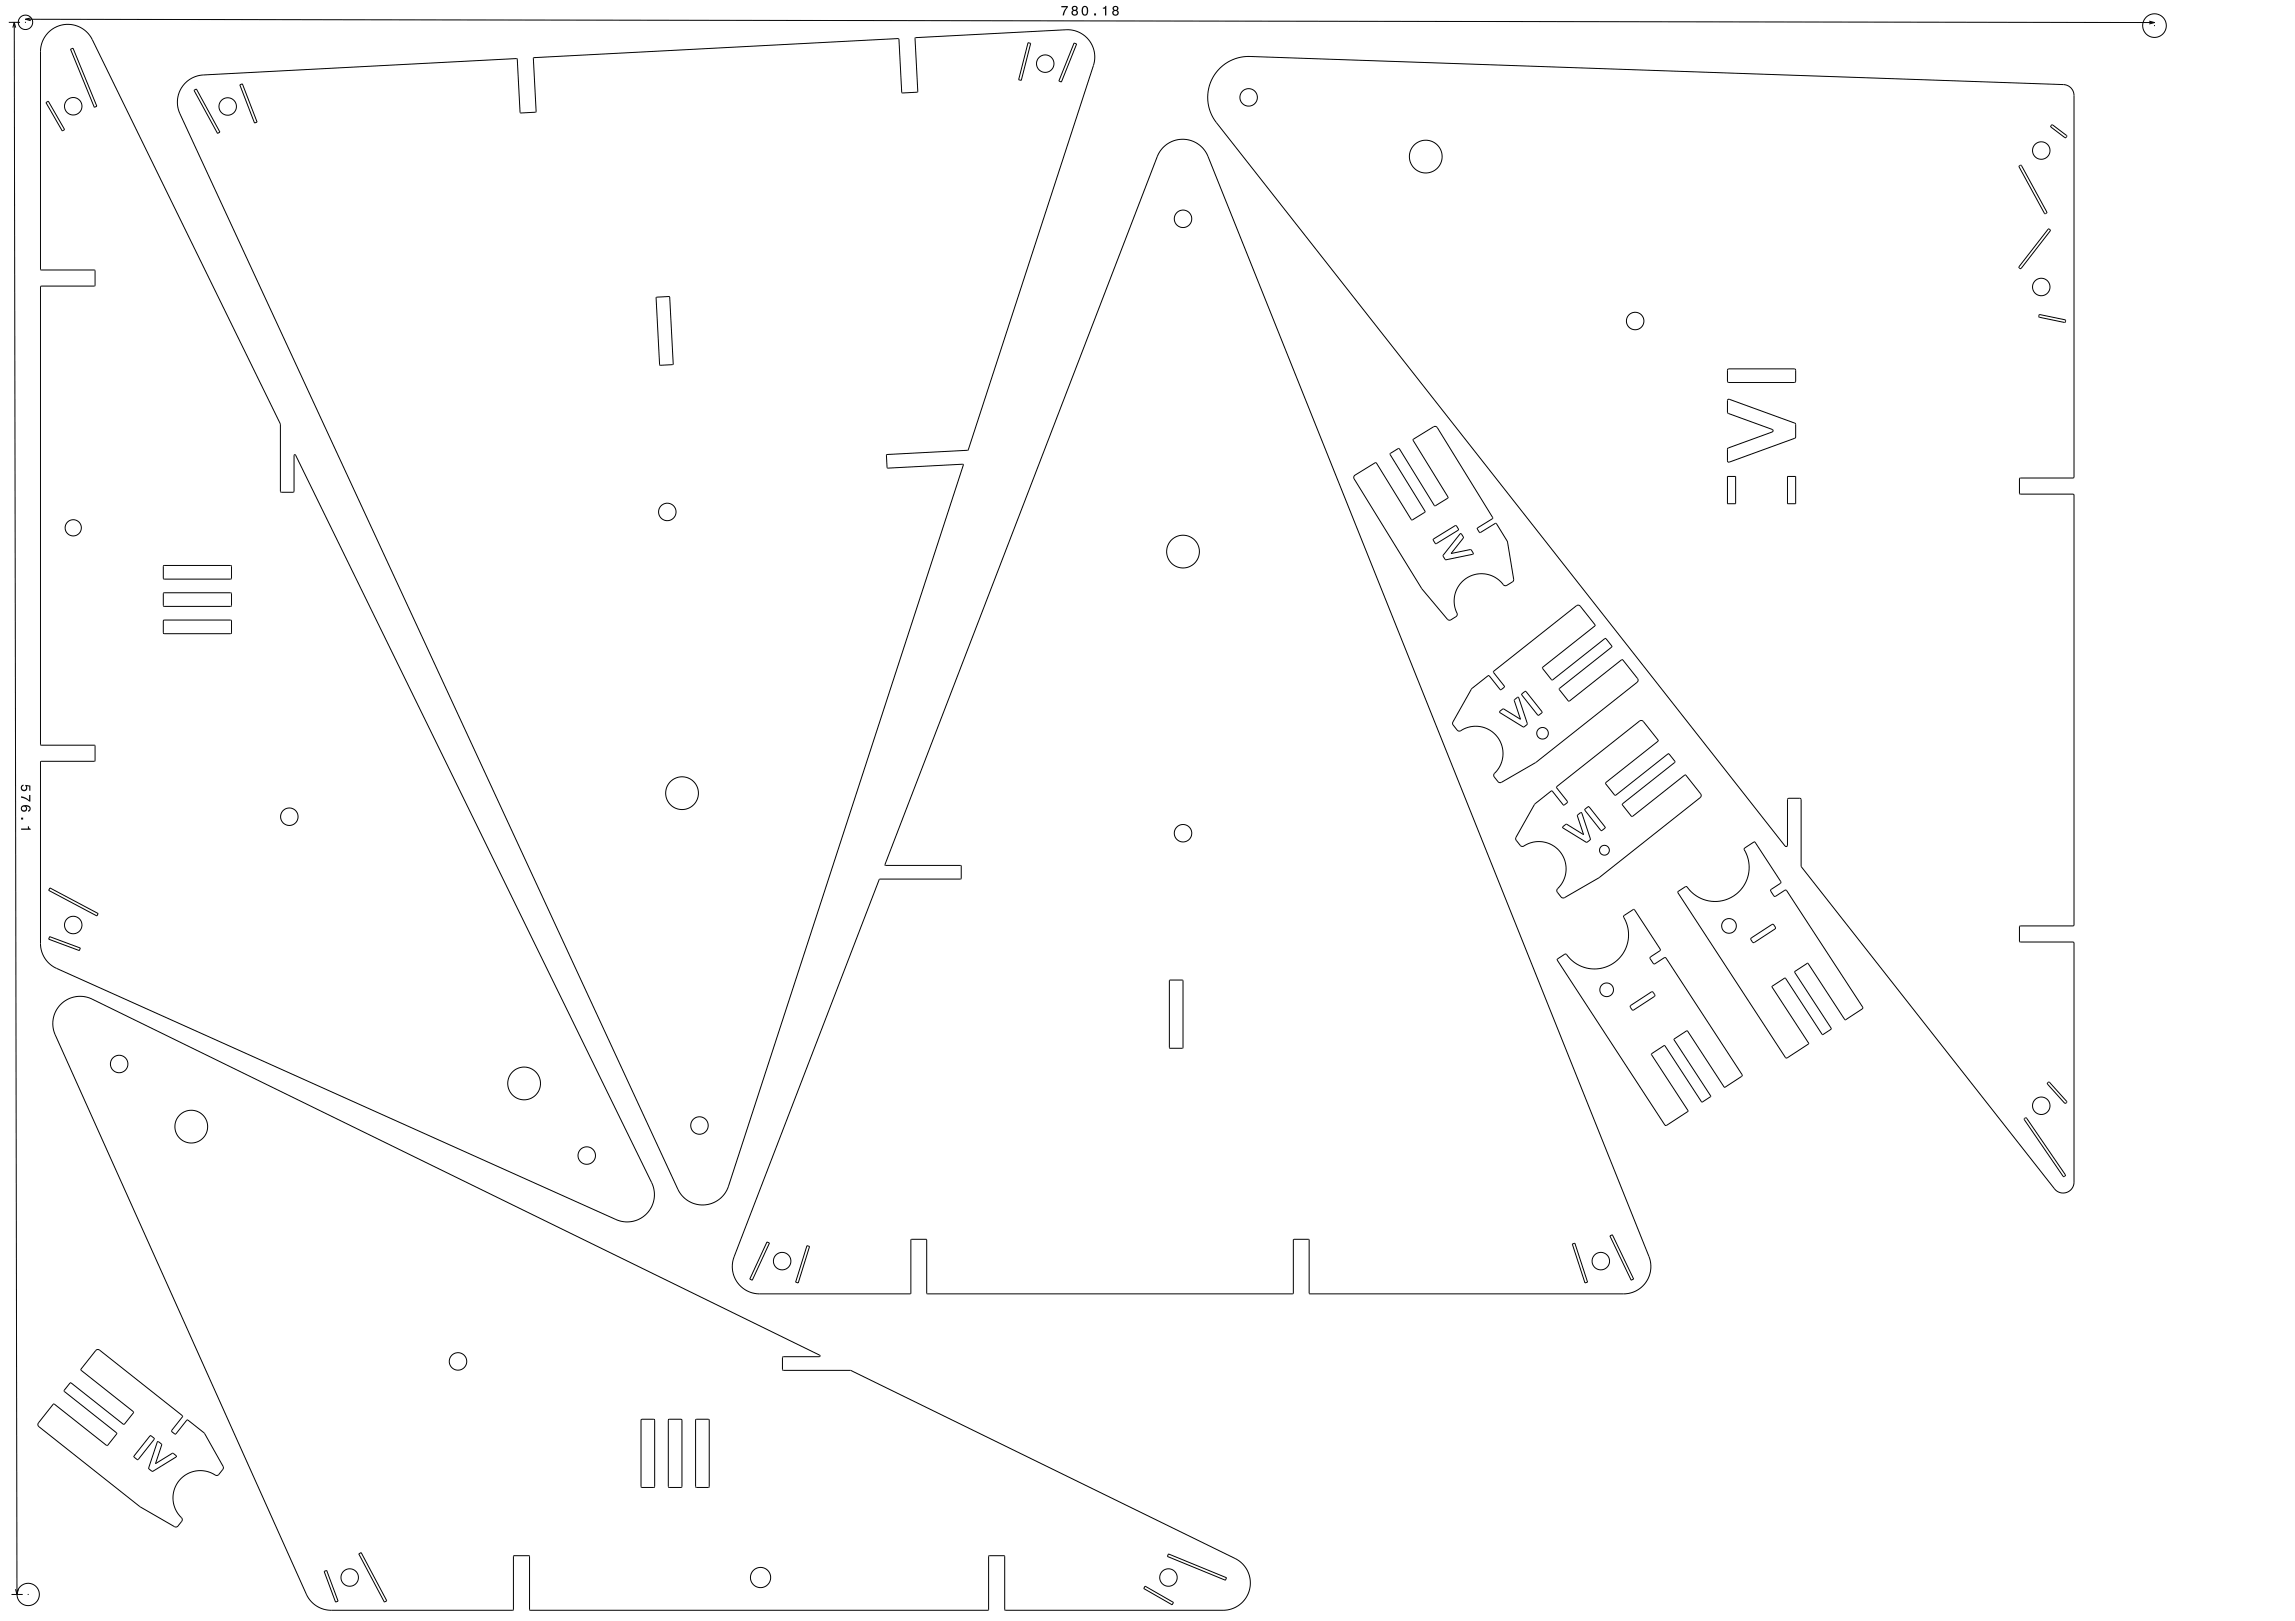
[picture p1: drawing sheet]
<svg xmlns="http://www.w3.org/2000/svg" width="841mm" height="594mm" viewBox="0 0 841 594" stroke-linecap="round" stroke-linejoin="round" font-family="sans-serif">
<g fill="none" stroke="#000" stroke-width=".37">
<path d="M5.2 8.2l1 576.1M5.7 10.1l-.5-1.9-.5 1.9M7.3 8.2h-4.1M9.3 7.1l780.2 1.2M11.3 6.5l-2 .6 2 .5M17.8 11.8l1.9-1.5 2.1-.9 2.4-.5 2.3 .2 2.1 .6 2.2 1.2 1.7 1.5 1.3 2.1 68.9 140.8 .1 25 4.7 .1 .3-.3v-13.2l.3-.3 130.8 267 .9 3.6-.1 2-.5 1.9-1.9 3.2-1.4 1.4-1.7 1.1-1.9 .6-2.2 .4-2.2-.2-2.2-.7-205.2-92.1-2.6-1.9-2.1-2.8-.7-2.1-.3-2.3 .1-66.6 19.7-.1 .2-.2-.1-5.7h-19.7l-.2-.2v-167.9l.2-.2h19.6l.2-.2-.1-5.6-19.7-.1-.2-.2v-80.1l.9-3.7zM25.8 18l1-.3 8.7 21.2-.9 .4zM376.7 15.6l1 .3-3.5 13.6-.9-.3zM393.6 15.8l.9 .3-5.6 14-.9-.4zM787.6 7.7l1.9 .6-1.9 .5M16.8 37.6l.9-.5 6 10.4-.9 .5zM68 30.3l2.9-1.9 3.3-.9 115.1-6 .3 .1 1 19.6 .2 .2 5.7-.4-1.1-19.7 .2-.2 133.6-7 .2 .2 1 19.6 .2 .2 5.7-.4-1-19.7 .2-.2 56-2.9 2.5 .4 2.5 1.1 2.1 1.8 1.5 2.3 1 3.5-.3 3.7-46 141.2-30 1.8 .3 4.7 .2 .1 27.5-1.4 .2 .3-86 264.2-.8 1.8-1.1 1.7-1.7 1.5-1.7 1-1.9 .7-2 .2-2-.1-1.9-.5-3.2-1.9-1.3-1.5-1-1.7-182.5-394.1-.8-2.9v-3l1-2.9z"/>
<path d="M71.1 33.1l.9-.5 8.6 15.8-.9 .5zM87.9 31.1l.9-.4 5.4 14-.9 .4zM447 25l2.3-1.8 2.9-1.5 2.9-.8 3-.2 298.1 10.3a4 4 0 0 1 3.8 4v139.9l-.3 .3h-19.4l-.3 .3v5.3l.3 .3h19.4l.3 .3v157.6l-.3 .3h-19.4l-.3 .3v5.3l.3 .3h19.4l.3 .3v87.7a4 4 0 0 1-2.7 3.8 4 4 0 0 1-4.4-1.4l-92.8-118-.1-24.8-.5-.3h-4l-.5 .5v16.7l-.2 .4-.5 .1-208.7-265.5-1.4-2.1-1-2.6-.5-2.6-.1-2.8 .5-2.7 .8-2.4 1.3-2.4zM426.1 54.1l2-1.5 2.2-1.1 2.5-.4 2.5 .1 2.3 .8 2.1 1.3 1.8 1.8 1.2 2.2 161.5 403.1 .6 1.9 .2 2-.8 3.7-2.1 3.1-1.5 1.3-1.7 .9-2 .6-1.9 .2h-115.1l-.2-.2v-19.6l-.2-.2-5.5 .1-.1 19.7-.2 .2h-133.9l-.2-.2v-19.6l-.2-.2-5.6 .1v19.7l-.2 .2h-56.1l-2.7-.6-2.4-1.3-2-2-1.2-2.1-.8-3.6 .1-2 .5-2 53.2-138.3 30-.2v-4.7l-.1-.2h-27.6l-.2-.2 99.7-259.5 .9-1.7zM751.8 45.8h.4l5.1 3.8-.2 .8h-.4l-5.1-3.8zM740 60.7h.8l9.3 17-.2 .4-.7 .1-9.3-17.1zM750.5 84l.4-.1 .4 .7-10.6 13.8h-.5l-.3-.7zM240.4 109l4.8-.3 .2 .1 1.3 24.6-.2 .2-4.6 .3-.2-.2zM747.3 115.3l9.4 1.9 .2 .7-.4 .3-9.2-1.9-.2-.4zM633.1 135.4l.4-.2h24.1l.4 .5v4l-.5 .5h-24l-.5-.5zM633.2 146.4l.5-.1 24.1 8.8 .2 .4-.1 5-24.2 8.8h-.5l-.2-.4 .1-4.6 16.3-6 .3-.6-.3-.3-16.2-5.9-.2-.5v-4.2zM496.4 174.3l7.6-4.8 .4 .1 12.8 20.8 .4 .1 4.5-2.8 .1-.4-12.8-21 3-1.9 .4 .1 12.8 20.7 .4 .1 4.5-2.8 .1-.4-12.8-21 7.6-4.8 1 .1 20.6 33.3-.1 .4-5.4 3.3-.1 .4 .7 1.2 .4 .1 5.7-3.4 4.2 6.7 2.3 14-.3 .7-2.2 1.4a2.18 2.18 0 0 1-2.3-1.4l-2.7-1.9-3.3-.9-3.5 .2-3.2 1.5-2.3 2.2-1.6 3.1-.4 3.4 .8 3.4a1.27 1.27 0 0 1-.2 1.9l-2 1.2-.9-.1-9.5-11.3-24.9-40.3-.1-.6z"/>
<path d="M633 174.6h3v10h-3zM655 174.6h3v10h-3zM525.3 197.5l8-4.9 .4 .1 .7 1.2-.1 .4-8 4.9-.4-.1-.7-1.2zM535.1 195.6l.4 .1 .7 1.5-4.5 5.6 7.3-1.4 .9 1.6-10.2 2.1-.9-1.6zM59.9 217.3l24.6-.1 .3 .3v4.4l-.3 .3h-24.4l-.3-.3zM59.9 207.3l24.6-.1 .3 .3v4.4l-.3 .3h-24.4l-.3-.3zM59.9 227.3l24.6-.1 .3 .3v4.4l-.3 .3h-24.4l-.3-.3zM539.4 252.3l6.1-4.8 4.2 5.2h.4l1.1-.9 .1-.4-4-5v-.4l30.9-24.3 .9 .4 5.5 7.1-19.3 15.3v.4l3.3 4.2h.4l19.1-15.1h.4l2.2 2.9-19.2 15.4-.1 .4 3.3 4.2h.4l19.2-15.1h.4l5.5 7.1-.3 1.1-37 29.3-12.8 7.4-1-.1-1.5-1.9a2.17 2.17 0 0 1 1.1-2.4l1.6-3.1 .5-3.2-.7-3.4-1.8-3-2.7-2.2-3.3-1.2-3.2 .1-3.3 1.1a1.28 1.28 0 0 1-1.8 .1l-1.6-2-.1-.7zM557.7 254.2l1.1-.8h.4l5.9 7.4-.1 .4-1.1 .9-.4-.1-5.8-7.3zM549.6 260.6l1.4-.8 6.2 3.8-2.3-7 1.5-1.1 3.3 9.8-1.5 1.1-8.6-5.3zM562.5 294.5l6.1-4.7 4.2 5.1 .4 .1 1.1-.9 .1-.4-4-5 .1-.5 30.8-24.2 .9 .4 5.5 7-19.3 15.4v.4l3.3 4.2h.4l19.1-15.1h.4l2.2 2.9-19.2 15.3-.1 .5 3.3 4.1 .4 .1 19.2-15.2 .4 .1 5.5 7.1-.3 1.1-37 29.3-12.8 7.4-1-.1-1.5-1.9a2.19 2.19 0 0 1 1.1-2.5l1.6-3.1 .5-3.2-.7-3.4-1.8-3-2.7-2.2-3.3-1.1h-3.2l-3.3 1.2a1.28 1.28 0 0 1-1.8 .1l-1.6-2-.1-.7zM580.8 296.5l1.1-.9 .4 .1 5.9 7.3-.1 .5-1.1 .8h-.4l-5.8-7.4z"/>
<path d="M572.7 302.9l1.4-.9 6.2 3.8-2.3-6.8 .1-.4 1.4-.8 3.3 9.8-1.5 1-8.5-5.2zM18.3 325.4l17.7 9.4-.5 .8-17.7-9.3zM614.9 326.7l2.7-1.8a1.4 1.4 0 0 1 1.5 1.1l1.8 1.8 1.6 1 2.1 .9 2.5 .6h2.2l2.2-.3 2.1-.8 2.2-1.2 1.7-1.5 1.5-2 1.1-2 .7-2.4v-4.2l-1.6-5 3.8-2.4 9.6 14.6-.2 .6-3.3 2.2-.2 .7 1.1 1.7 .4 .2 3.7-2.3 .6 .2 27.9 42.6v.5l-6.3 4.2-.3-.1-13.4-20.6h-.3l-4.6 3-.1 .3 13.5 20.7-3.1 2.1h-.3l-13.4-20.6-.3-.1-4.7 3.2 13.5 20.8-7.9 5.2-.5 .1-39.6-60.6zM18.2 343.2l11.2 4.2-.3 .9-11.3-4.1zM428.5 359.2l4.8-.1 .2 .2v24.6l-.2 .2h-4.6l-.2-.2zM570.7 351.4l2.7-1.7a1.4 1.4 0 0 1 1.5 1.1l1.8 1.7 1.7 1.1 2 .9 2.2 .5 2.3 .1 2.4-.4 2.1-.8 2.2-1.2 1.7-1.5 1.5-1.9 1.1-2 .7-2.4v-4.3l-1.6-5 3.8-2.4 9.6 14.6-.2 .6-3.3 2.2-.2 .7 1.1 1.7 .4 .2 3.7-2.3 .6 .2 27.9 42.7v.5l-6.3 4.1h-.3l-13.4-20.6-.3-.1-4.6 3-.1 .3 13.5 20.7-3.1 2.1h-.3l-13.4-20.6-.3-.1-4.7 3.2 13.5 20.8-7.9 5.3h-.5l-39.6-60.6zM641.8 343.7l7.6-5h.4l.8 1.1-.2 .6-7.6 5h-.4l-.8-1zM22.2 368.1l2.6-1.9 2.9-1h2.9l2.9 .8 267 130.9-.3 .3h-13.2l-.3 .3 .1 4.6 25 .1 140.8 68.9 1.8 1.1 1.2 1.2 1.2 1.6 .9 1.8 .4 2 .1 2-.4 1.9-.7 1.9-1.4 2.1-1.9 1.6-2.2 1.2-2.7 .5-80.5 .1-.2-.2v-19.6l-.2-.2h-5.5l-.2 .2v19.6l-.2 .2h-167.9l-.2-.2v-19.6l-.2-.2h-5.5l-.2 .2v19.6l-.2 .2h-66.5l-2.2-.3-2.2-.7-2.8-2.1-1.9-2.8-92.2-205.2-.7-2.9 .2-3 1-2.8zM597.6 368.4l7.6-4.9h.4l.8 1-.2 .7-7.6 4.9h-.4l-.8-1zM750.3 396.8l.7-.2 6.3 7v.4l-.7 .2-6.3-6.9zM741.9 409.9l.7-.2 14.2 20.8v.4l-.8 .2-14.2-20.8zM281.1 455.1l.9 .4-6.3 13.6-.9-.4z"/>
<path d="M295.7 456.5l1 .3-4.2 13.3-.9-.3zM576.2 455.9l.9-.3 4.7 14.2-1 .3zM590 452.9l.9-.4 7.7 16.2-.9 .4zM35.1 494.8l.7-.3 .7 .2 30.3 24 .1 .5-4 5v.4l1.1 .9 .5-.1 4.1-5.1 6.2 4.8 7 12.4v.7l-1.6 2.1a2.19 2.19 0 0 1-2.7-.5l-3.3-.9-3.5 .4-3.1 1.5-2.3 2.2-1.5 3.2-.4 3.4 .9 3.4 1.8 2.7a1.28 1.28 0 0 1 .5 1.8l-1.5 1.8-.9 .2-12.8-7.3-37.4-29.6 .1-1.2 5.6-6.9 19.3 15.2 .5-.1 3.3-4.1-.1-.5-19.1-15.1-.1-.4 2.3-2.8 19.4 15.2h.4l3.3-4.2v-.4l-19.2-15.2v-.4zM54.9 526.2l.5-.1 1.1 .9v.4l-5.8 7.4h-.4l-1.1-.8-.1-.4zM57.7 528.3h.4l1.2 1.2-2.3 6.8 6.3-3.8 1.4 1.2-8.8 5.5-1.4-1.3zM235 520.2l4.6-.1 .3 .3v24.4l-.3 .3h-4.4l-.3-.3zM245 520.2l4.6-.1 .3 .3v24.4l-.3 .3h-4.4l-.3-.3zM255 520.2l4.6-.1 .3 .3v24.4l-.3 .3h-4.4l-.3-.3zM118.8 575.8l.9-.3 4.2 11.2-.9 .4zM131.5 569.4l.9-.5 9.3 17.7-.8 .5zM428.2 569.4l21.2 8.7-.3 1-21.3-8.8z"/>
<path d="M6.7 582.3l-.5 2-.5-1.9M8.3 584.3h-4.1M419.6 581.2l10.4 6-.5 .9-10.4-6z"/>
<circle cx="9.3" cy="8.2" r="2.64"/>
<circle cx="789.5" cy="9.4" r="4.3"/>
<circle cx="26.8" cy="38.9" r="3.2"/>
<circle cx="83.4" cy="39" r="3.2"/>
<circle cx="383" cy="23.3" r="3.2"/>
<circle cx="457.6" cy="35.7" r="3.2"/>
<circle cx="522.5" cy="57.4" r="6"/>
<circle cx="748" cy="55.2" r="3.2"/>
<circle cx="433.5" cy="80.2" r="3.2"/>
<circle cx="599.2" cy="117.6" r="3.2"/>
<circle cx="748" cy="105.2" r="3.2"/>
<circle cx="26.8" cy="193.4" r="2.97"/>
<circle cx="244.5" cy="187.6" r="3.2"/>
<circle cx="433.5" cy="202.1" r="6"/>
<circle cx="565.3" cy="268.7" r="2.12"/>
<circle cx="106" cy="299.3" r="3.2"/>
<circle cx="249.9" cy="290.7" r="6"/>
<circle cx="433.5" cy="305.3" r="3.2"/>
<circle cx="587.9" cy="311.6" r="1.8"/>
<circle cx="26.8" cy="339" r="3.2"/>
<circle cx="633.6" cy="339.3" r="2.69"/>
<circle cx="588.8" cy="362.7" r="2.5"/>
<circle cx="43.7" cy="389.9" r="3.2"/>
<circle cx="192.1" cy="397" r="6"/>
<circle cx="70.1" cy="412.8" r="6"/>
<circle cx="256.3" cy="412.4" r="3.2"/>
<circle cx="748" cy="405.2" r="3.2"/>
<circle cx="215" cy="423.4" r="3.2"/>
<circle cx="286.6" cy="462.1" r="3.2"/>
<circle cx="586.6" cy="462.1" r="3.2"/>
<circle cx="167.8" cy="498.9" r="3.2"/>
<circle cx="128.1" cy="578.1" r="3.2"/>
<circle cx="278.7" cy="578.1" r="3.7"/>
<circle cx="428.2" cy="578.1" r="3.2"/>
<circle cx="10.3" cy="584.3" r="4.1"/>
</g>
<g fill="#000">
<path d="M9.1 8h.4v.4h-.4z" fill-rule="evenodd"/>
<path d="M388.9 2.2v.5h1.9l-1.2 2.1-.2 .8h.5l.5-1.6 .9-1.4v-.4zM393 2.4l-.2 .9 .4 .5a1.09 1.09 0 0 0-.2 1.6 1.09 1.09 0 0 0 1.6 0 1.09 1.09 0 0 0-.1-1.6 .95 .95 0 0 0 .3-1.4 .95 .95 0 0 0-1.4-.2zM393.1 4.7a.71 .71 0 0 1 1.4 0 .71 .71 0 0 1-1.4 0zM393.2 3.1a.6 .6 0 0 1 1.2 0 .6 .6 0 0 1-1.2 0zM396.7 2.6a2.02 2.02 0 0 0 .9 3.2 2.03 2.03 0 0 0 .9-3.2 1.1 1.1 0 0 0-1.8 0zM397.2 2.6h.4a1.71 1.71 0 0 1 0 2.7l-.6-.3-.1-.4v-1.3zM400.9 4.9v.8h.7v-.8zM404.1 2.8v.4h.8v2.5h.5v-3.6zM408 2.4l-.3 .9 .4 .5a1.09 1.09 0 0 0-.1 1.6 1.09 1.09 0 0 0 1.6 0 1.09 1.09 0 0 0-.2-1.6 1.01 1.01 0 0 0 .1-1.5 1.01 1.01 0 0 0-1.5 .1zM408 4.7a.75 .75 0 0 1 1.5 0 .75 .75 0 0 1-1.5 0zM408.2 3.1a.59 .59 0 0 1 1.1 0 .59 .59 0 0 1-1.1 0z" fill-rule="evenodd"/>
<path d="M789.3 9.2h.4v.4h-.4z" fill-rule="evenodd"/>
<path d="M7.9 287.9a1.22 1.22 0 0 0-.1 1.6 1.22 1.22 0 0 0 1.7 .2 1.22 1.22 0 0 0 .3-1.6l.9 .1v1.6h.4v-1.9l-1.8-.3v.4a.8 .8 0 0 1 .2 1.2 .8 .8 0 0 1-1.2 0 .8 .8 0 0 1 .3-1.2v-.5zM7.7 291.8v.5l1.6 .5 1.4 .9h.4v-2.4h-.4v1.9l-1.4-.9zM8 295.3a1.17 1.17 0 0 0-.2 1.7 1.17 1.17 0 0 0 1.7 .2 1.17 1.17 0 0 0 .1-1.7 1.03 1.03 0 0 1 1.2 .8l-.1 .5-.4 .2v.4a1.24 1.24 0 0 0 .9-1.4 1.24 1.24 0 0 0-1.5-1zM8 296.2a.75 .75 0 0 1 1.5 0 .75 .75 0 0 1-1.5 0zM7.7 299.6v.7h.8v-.7zM7.7 303.6v.5h3.6l-.7-1.3h-.4v.8z" fill-rule="evenodd"/>
<path d="M10.1 584.1h.4v.4h-.4z" fill-rule="evenodd"/>
</g>
</svg>
